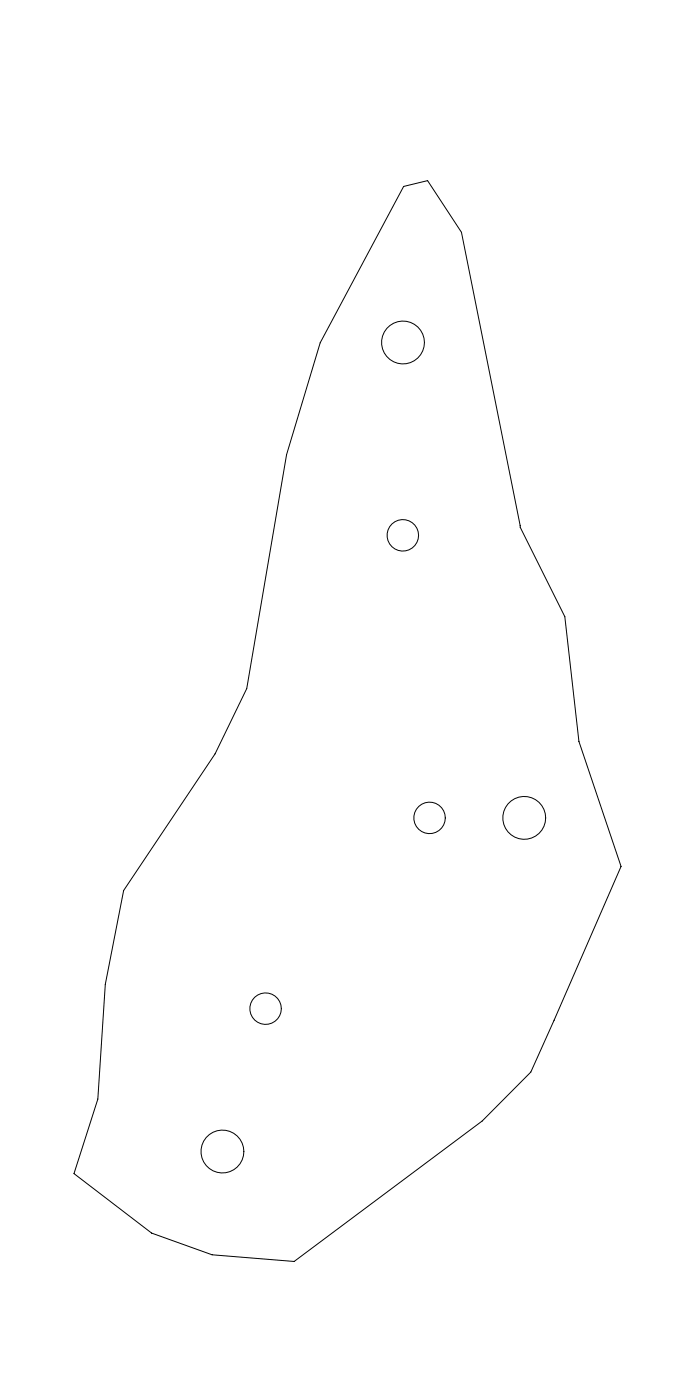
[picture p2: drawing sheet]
<svg xmlns="http://www.w3.org/2000/svg" width="200mm" height="400mm" viewBox="0 0 200 400" stroke-linecap="round" stroke-linejoin="round" font-family="sans-serif">
<g fill="none" stroke="#000" stroke-width=".29">
<path d="M115.3 53.3l6.9-1.7 9.6 14.8 16.8 84.2 12.8 25.6 4 35.6 12 35.8-25.7 58.7-13.9 14-53.8 40.1-23.4-1.9-17.3-6.2-22.2-17 6.9-21.3 2.1-32.8 5.2-26.8 26.2-39 9-18.7 11.4-66.8 9.6-32z"/>
<circle cx="115.1" cy="97.9" r="6.1"/>
<circle cx="115.1" cy="153" r="4.5"/>
<circle cx="122.7" cy="233.7" r="4.5"/>
<circle cx="149.8" cy="233.7" r="6.1"/>
<circle cx="75.9" cy="288.2" r="4.5"/>
<circle cx="63.6" cy="329" r="6.1"/>
</g>
</svg>
